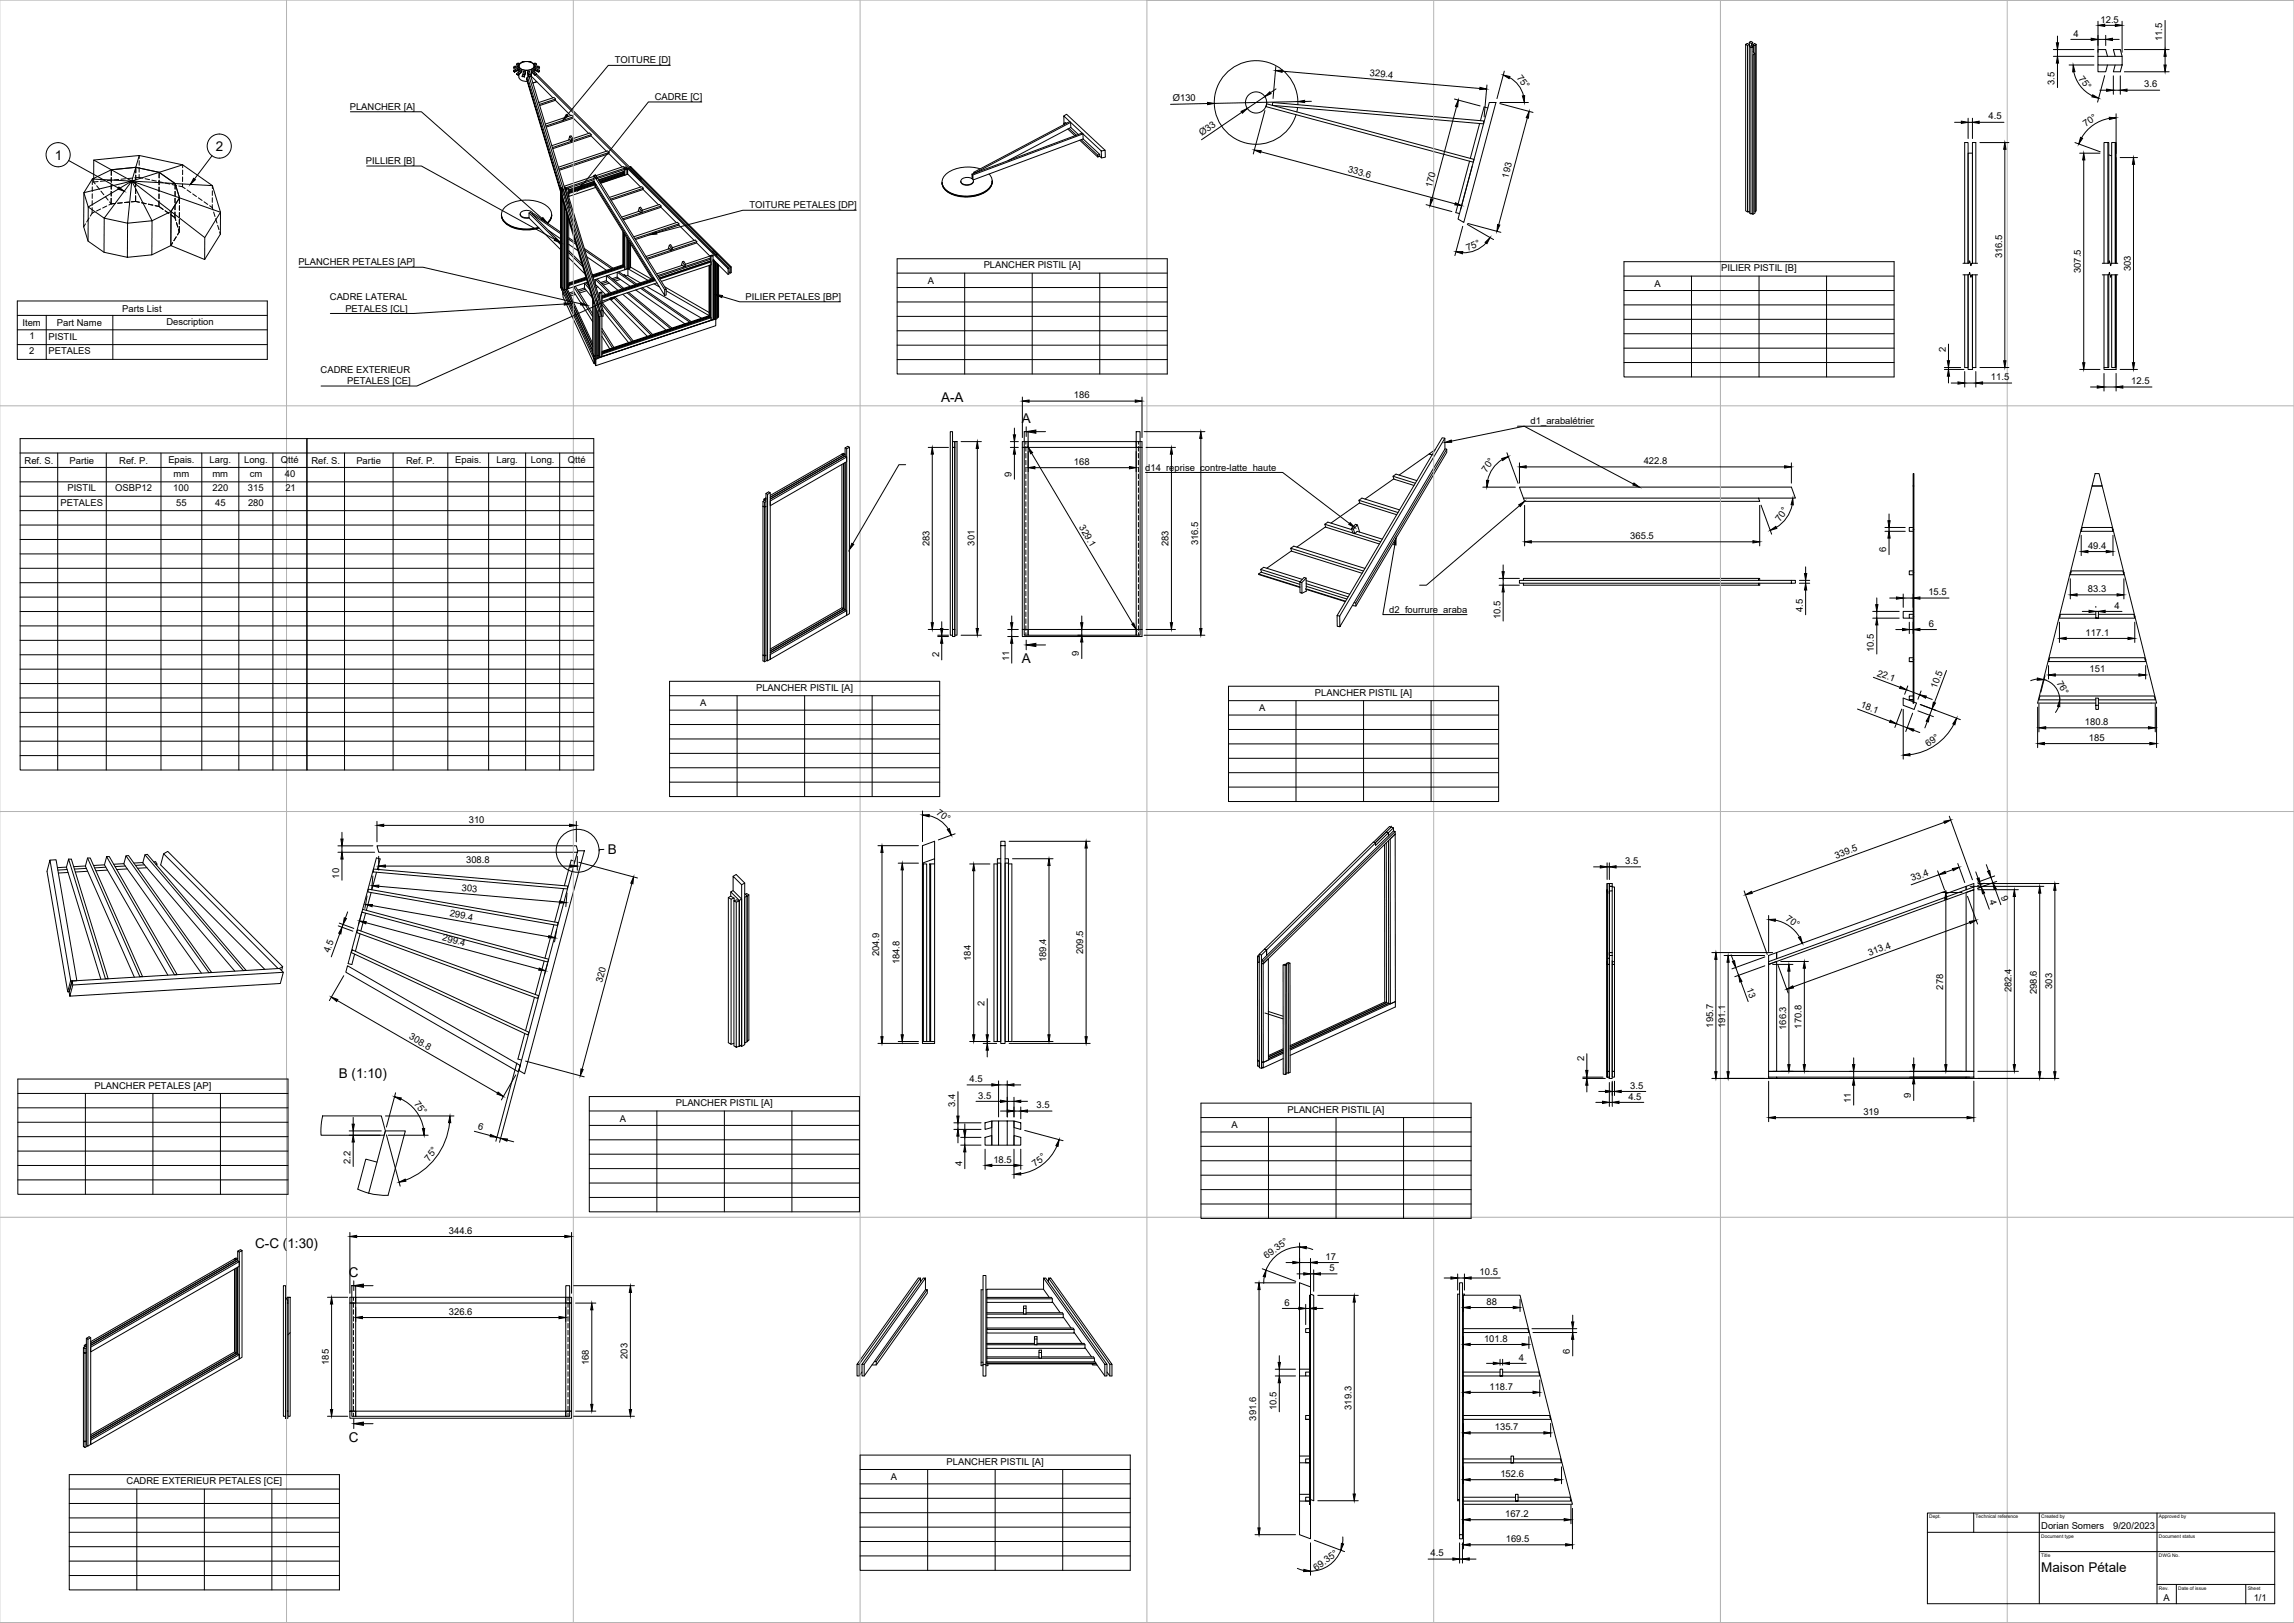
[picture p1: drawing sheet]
<svg xmlns="http://www.w3.org/2000/svg" width="1189mm" height="841mm" viewBox="0 0 1189 841" stroke-linecap="round" stroke-linejoin="round" font-family="sans-serif">
<defs><g id="words">
<g font-size="7">
<text x="28" y="83">1</text>
<text x="112" y="78">2</text>
<text x="488" y="209">A-A</text>
<text x="529" y="219">A</text>
<text x="529" y="344">A</text>
<text x="315" y="442">B</text>
<text x="176" y="559">B (1:10)</text>
<text x="132" y="647">C-C (</text>
<text x="149" y="647">1:30)</text>
<text x="181" y="662">C</text>
<text x="181" y="747">C</text>
<text x="1058" y="815">Maison Pétale</text>
</g>
<g font-size="4.9">
<text x="1089" y="12">12.5</text>
<text x="1075" y="19">4</text>
<text x="1121" y="21" transform="rotate(-90 1121 21)">11.5</text>
<text x="319" y="33">TOITURE [D]</text>
<text x="710" y="39" transform="rotate(5 710 39)">329.4</text>
<text x="786" y="40" transform="rotate(53 786 40)">75°</text>
<text x="1077" y="41" transform="rotate(53 1077 41)">75°</text>
<text x="1065" y="44" transform="rotate(-90 1065 44)">3.5</text>
<text x="1111" y="45">3.6</text>
<text x="339" y="52">CADRE [C]</text>
<text x="608" y="53" transform="rotate(-1 608 53)">Ø130</text>
<text x="181" y="57">PLANCHER [A]</text>
<text x="1031" y="62">4.5</text>
<text x="1081" y="66" transform="rotate(-35 1081 66)">70°</text>
<text x="623" y="70" transform="rotate(-34 623 70)">Ø33</text>
<text x="190" y="85">PILLIER [B]</text>
<text x="698" y="89" transform="rotate(15 698 89)">333.6</text>
<text x="782" y="93" transform="rotate(-75 782 93)">193</text>
<text x="742" y="97" transform="rotate(-75 742 97)">170</text>
<text x="388" y="108">TOITURE PETALES [DP]</text>
<text x="761" y="130" transform="rotate(-23 761 130)">75°</text>
<text x="155" y="138">PLANCHER PETALES [AP]</text>
<text x="1038" y="134" transform="rotate(-90 1038 134)">316.5</text>
<text x="510" y="139">PLANCHER PISTIL [A]</text>
<text x="892" y="141">PILIER PISTIL [B]</text>
<text x="1078" y="142" transform="rotate(-90 1078 142)">307.5</text>
<text x="1104" y="141" transform="rotate(-90 1104 141)">303</text>
<text x="481" y="147">A</text>
<text x="857" y="149">A</text>
<text x="171" y="156">CADRE LATERAL</text>
<text x="386" y="155">PILIER PETALES [BP]</text>
<text x="63" y="161">Parts List</text>
<text x="179" y="161">PETALES [CL]</text>
<text x="12" y="169">Item</text>
<text x="29" y="169">Part Name</text>
<text x="86" y="168">Description</text>
<text x="15" y="176">1</text>
<text x="25" y="176">PISTIL</text>
<text x="15" y="183">2</text>
<text x="25" y="184">PETALES</text>
<text x="1008" y="182" transform="rotate(-90 1008 182)">2</text>
<text x="166" y="193">CADRE EXTERIEUR</text>
<text x="1032" y="197">11.5</text>
<text x="180" y="199">PETALES [CE]</text>
<text x="1105" y="199">12.5</text>
<text x="557" y="206">186</text>
<text x="793" y="220">d1_arabalétrier</text>
<text x="87" y="240">Epais.</text>
<text x="109" y="240">Larg.</text>
<text x="127" y="240">Long.</text>
<text x="236" y="240">Epais.</text>
<text x="257" y="240">Larg.</text>
<text x="275" y="240">Long.</text>
<text x="13" y="240">Ref. S.</text>
<text x="36" y="240">Partie</text>
<text x="62" y="240">Ref. P.</text>
<text x="146" y="240">Qtté</text>
<text x="161" y="240">Ref. S.</text>
<text x="185" y="240">Partie</text>
<text x="210" y="240">Ref. P.</text>
<text x="294" y="240">Qtté</text>
<text x="557" y="241">168</text>
<text x="593" y="244">d14_reprise_contre-latte_haute</text>
<text x="770" y="245" transform="rotate(-55 770 245)">70°</text>
<text x="852" y="240">422.8</text>
<text x="90" y="247">mm</text>
<text x="110" y="247">mm</text>
<text x="129" y="247">cm</text>
<text x="148" y="247">40</text>
<text x="524" y="247" transform="rotate(-90 524 247)">9</text>
<text x="35" y="255">PISTIL</text>
<text x="60" y="255">OSBP12</text>
<text x="90" y="255">100</text>
<text x="110" y="255">220</text>
<text x="129" y="255">315</text>
<text x="148" y="255">21</text>
<text x="31" y="262">PETALES</text>
<text x="91" y="262">55</text>
<text x="112" y="262">45</text>
<text x="129" y="262">280</text>
<text x="559" y="273" transform="rotate(59 559 273)">329.1</text>
<text x="923" y="270" transform="rotate(-55 923 270)">70°</text>
<text x="845" y="279">365.5</text>
<text x="482" y="283" transform="rotate(-90 482 283)">283</text>
<text x="505" y="283" transform="rotate(-90 505 283)">301</text>
<text x="606" y="283" transform="rotate(-90 606 283)">283</text>
<text x="621" y="283" transform="rotate(-90 621 283)">316.5</text>
<text x="978" y="286" transform="rotate(-90 978 286)">6</text>
<text x="1082" y="284">49.4</text>
<text x="999" y="308">15.5</text>
<text x="1082" y="307">83.3</text>
<text x="720" y="318">d2_fourrure_araba</text>
<text x="934" y="317" transform="rotate(-90 934 317)">4.5</text>
<text x="1096" y="315">4</text>
<text x="778" y="321" transform="rotate(-90 778 321)">10.5</text>
<text x="1000" y="325">6</text>
<text x="1081" y="329">117.1</text>
<text x="487" y="341" transform="rotate(-90 487 341)">2</text>
<text x="559" y="340" transform="rotate(-90 559 340)">9</text>
<text x="971" y="338" transform="rotate(-90 971 338)">10.5</text>
<text x="523" y="343" transform="rotate(-90 523 343)">11</text>
<text x="973" y="350" transform="rotate(21 973 350)">22.1</text>
<text x="1066" y="354" transform="rotate(62 1066 354)">76°</text>
<text x="1083" y="348">151</text>
<text x="392" y="358">PLANCHER PISTIL [A]</text>
<text x="1004" y="357" transform="rotate(-69 1004 357)">10.5</text>
<text x="363" y="366">A</text>
<text x="681" y="361">PLANCHER PISTIL [A]</text>
<text x="653" y="369">A</text>
<text x="964" y="366" transform="rotate(21 964 366)">18.1</text>
<text x="1081" y="376">180.8</text>
<text x="1083" y="384">185</text>
<text x="999" y="387" transform="rotate(-35 999 387)">69°</text>
<text x="485" y="422" transform="rotate(35 485 422)">70°</text>
<text x="243" y="426">310</text>
<text x="242" y="447">308.8</text>
<text x="842" y="448">3.5</text>
<text x="952" y="445" transform="rotate(-20 952 445)">339.5</text>
<text x="176" y="455" transform="rotate(-90 176 455)">10</text>
<text x="239" y="462" transform="rotate(5 239 462)">303</text>
<text x="991" y="457" transform="rotate(-20 991 457)">33.4</text>
<text x="1031" y="467" transform="rotate(70 1031 467)">4</text>
<text x="1037" y="465" transform="rotate(70 1037 465)">9</text>
<text x="233" y="475" transform="rotate(10 233 475)">299.4</text>
<text x="925" y="477" transform="rotate(35 925 477)">70°</text>
<text x="229" y="487" transform="rotate(15 229 487)">299.4</text>
<text x="171" y="494" transform="rotate(-70 171 494)">4.5</text>
<text x="456" y="496" transform="rotate(-90 456 496)">204.9</text>
<text x="503" y="498" transform="rotate(-90 503 498)">184</text>
<text x="561" y="494" transform="rotate(-90 561 494)">209.5</text>
<text x="969" y="495" transform="rotate(-20 969 495)">313.4</text>
<text x="466" y="500" transform="rotate(-90 466 500)">184.8</text>
<text x="542" y="499" transform="rotate(-90 542 499)">189.4</text>
<text x="312" y="509" transform="rotate(-75 312 509)">320</text>
<text x="905" y="512" transform="rotate(70 905 512)">13</text>
<text x="1007" y="513" transform="rotate(-90 1007 513)">278</text>
<text x="1042" y="514" transform="rotate(-90 1042 514)">282.4</text>
<text x="1056" y="515" transform="rotate(-90 1056 515)">298.6</text>
<text x="1063" y="512" transform="rotate(-90 1063 512)">303</text>
<text x="510" y="521" transform="rotate(-90 510 521)">2</text>
<text x="888" y="532" transform="rotate(-90 888 532)">195.7</text>
<text x="894" y="533" transform="rotate(-90 894 533)">191.1</text>
<text x="926" y="534" transform="rotate(-90 926 534)">166.3</text>
<text x="934" y="533" transform="rotate(-90 934 533)">170.8</text>
<text x="212" y="538" transform="rotate(30 212 538)">308.8</text>
<text x="821" y="550" transform="rotate(-90 821 550)">2</text>
<text x="503" y="561">4.5</text>
<text x="49" y="564">PLANCHER PETALES [AP]</text>
<text x="507" y="569">3.5</text>
<text x="844" y="570">4.5</text>
<text x="845" y="564">3.5</text>
<text x="990" y="569" transform="rotate(-90 990 569)">9</text>
<text x="214" y="572" transform="rotate(53 214 572)">75°</text>
<text x="350" y="573">PLANCHER PISTIL [A]</text>
<text x="495" y="574" transform="rotate(-90 495 574)">3.4</text>
<text x="537" y="574">3.5</text>
<text x="959" y="572" transform="rotate(-90 959 572)">11</text>
<text x="321" y="581">A</text>
<text x="667" y="577">PLANCHER PISTIL [A]</text>
<text x="966" y="578">319</text>
<text x="247" y="585" transform="rotate(15 247 585)">6</text>
<text x="638" y="585">A</text>
<text x="182" y="603" transform="rotate(-90 182 603)">2.2</text>
<text x="222" y="602" transform="rotate(-52 222 602)">75°</text>
<text x="499" y="604" transform="rotate(-90 499 604)">4</text>
<text x="515" y="602">18.5</text>
<text x="536" y="605" transform="rotate(-38 536 605)">75°</text>
<text x="233" y="639">344.6</text>
<text x="656" y="652" transform="rotate(-35 656 652)">69.35°</text>
<text x="687" y="653">17</text>
<text x="689" y="659">5</text>
<text x="767" y="661">10.5</text>
<text x="666" y="677">6</text>
<text x="770" y="676">88</text>
<text x="233" y="681">326.6</text>
<text x="769" y="695">101.8</text>
<text x="814" y="701" transform="rotate(-90 814 701)">6</text>
<text x="170" y="707" transform="rotate(-90 170 707)">185</text>
<text x="305" y="707" transform="rotate(-90 305 707)">168</text>
<text x="325" y="704" transform="rotate(-90 325 704)">203</text>
<text x="787" y="705">4</text>
<text x="772" y="720">118.7</text>
<text x="662" y="731" transform="rotate(-90 662 731)">10.5</text>
<text x="700" y="731" transform="rotate(-90 700 731)">319.3</text>
<text x="651" y="736" transform="rotate(-90 651 736)">391.6</text>
<text x="775" y="741">135.7</text>
<text x="491" y="759">PLANCHER PISTIL [A]</text>
<text x="462" y="767">A</text>
<text x="778" y="765">152.6</text>
<text x="66" y="769">CADRE EXTERIEUR PETALES [CE]</text>
<text x="780" y="786">167.2</text>
<text x="1058" y="793">Dorian Somers</text>
<text x="1095" y="793">9/20/2023</text>
<text x="780" y="799">169.5</text>
<text x="741" y="806">4.5</text>
<text x="682" y="814" transform="rotate(-35 682 814)">69.35°</text>
<text x="1121" y="830">A</text>
<text x="1168" y="830">1/1</text>
</g>
<g font-size="2.5">
<text x="1000" y="787">Dept.</text>
<text x="1024" y="787">Technical reference</text>
<text x="1058" y="787">Created by</text>
<text x="1119" y="787">Approved by</text>
<text x="1058" y="797">Document type</text>
<text x="1119" y="797">Document status</text>
<text x="1058" y="807">Title</text>
<text x="1119" y="807">DWG No.</text>
<text x="1119" y="824">Rev.</text>
<text x="1129" y="824">Date of issue</text>
<text x="1165" y="824">Sheet</text>
</g>
</g></defs>
<!-- layer: Visible -->
<g fill="none" stroke="#000" stroke-width=".52">
<path d="M266 36l1 1zM266 37l3-1-2 1M267 35h.1M267 36h.1M268 38l1 1zM268 33h1M268 39h.1M268 34h.1M268 36h.1M268 39l2-2-1 2M269 38h.1M269 33h.1"/>
<path d="M269 39a3 3 0 0 0 4 3M269 35h-3M269 34v1M269 36v1M269 34h-3v1h3M269 36v-1l-3 1M269 37h.1M269 33a5 5 0 0 1 8 1 5 5 0 0 1-8 0zM270 33a5 5 0 0 1 7 1 5 5 0 0 1-8 0zM270 37h-1M270 33h-2l1 1M270 36v1"/>
<path d="M270 36l-2 2M271 39l1 1zM271 32h.1M271 40h.1M271 39h.1M272 40v-3v3M272 38h.1M272 32h-1M272 37h-1v2M273 37h1l21 68M274 38v2l17 57M274 32h1"/>
<path d="M274 38h.1M274 40l-1-3 21 68h1v3M274 39h.1M275 40h-1l1-1 3 3-2 1 2-1 9 9M275 32h.1M275 37l1-1 56 57M275 37v3M276 33h2l-1 1M276 37h.1M277 35v1M277 35l3 1M277 34h2l1 1h-1h-2"/>
<path d="M277 35h3M277 34v1M277 36v1M277 38h.1M277 33h.1M277 39l-2-2 57 56v1M277 39l1-1zM278 36h.1M278 34h.1M278 33h-1M279 36h.1M279 35h.1"/>
<path d="M279 37l-2-1 2 1M280 36l-1 1zM905 23l1 1v86l-1-1zM906 24l1-1v1v1M907 22v-1l1 1v2h-1v86v1M907 25l1-1v86l-1 1zM908 23l-1-1v1h-1h-1M908 22v2M908 27l2 1h-2v83M910 28v82l-2 1M910 24v86v-1v-86v1l-1-1v4M910 23h-1"/>
<path d="M1087 29h13v5h-13zM1087 29v-3h4l1 3M1087 34v3h4l1-3M1096 29l-1-3h4l1 3M1096 34l-1 3h4l1-3M274 40h-1M279 53l8-2h1v1l-8 3M288 52l8 8M288 51l-8 3M656 54l108 29v1l-108-29zM660 53l109 10v1l-110-9zM672 56v2"/>
<path d="M673 54a22 22 0 0 0-30-21 22 22 0 0 0-7 36 22 22 0 0 0 36-10M771 56l-2-1-2 8M772 53h3l-16 62-3-1zM283 64l13-4 1 1-14 5M295 73v-2l1 1v1l-1-1-9 3M295 71l1-1 1 2M296 72h1v1h-1M297 72l9-3v1l-20 7M297 61l8 8M297 61l-14 4M306 70l8 8M306 70l-20 6"/>
<path d="M316 80l6 6M316 79l-26 9M551 64h1M551 60l2-1 20 19M552 64l-1-4 20 18M553 64h-2v1M553 67l4 3M554 67l4 3M555 63l-50 27v-1v1M555 66v-3h-1l-49 26M555 66l4 4M555 66l-33 17"/>
<path d="M560 73l9 8M560 72l9 8M561 69l-57 22M561 72v-3l-57 21M561 72l9 8M561 72l-57 21M571 78h2v3l-2 1zM767 64l-5 18M1092 74h1v62M1096 74h-2v62M48 93l-5 7 3 7 22-13-14 19-8-6v18l8 6M58 88l-10 5 20 1-25 6v18l3 7"/>
<path d="M58 88l10 6 2-7 12 2M58 88l-9-5v9M70 87l-12 1M70 87l12 2M72 81l-23 2M82 89l-14 5 23 1M82 89l13-4 15 11M82 89l9 6M91 95l19 1 4 14v11l-8 13M91 95l2 8M95 85l-23-4-2 6M289 87l26-9 1 1-1 1-25 8"/>
<path d="M291 99l-18-59 18 60M291 97v52zM291 97l1 1M291 98h1M291 98v52M291 98l19 63h1v3h-1v-3M292 98h-1v52M292 98h.1M292 97l1 1M293 98l20 63h-1zM293 98h.1M294 98h1h-2l1 1"/>
<path d="M295 98l13-4 31 51M295 98v4M308 94v-3l36 59M308 92l-15 6M308 91l-16 6M308 93l-14 5M308 91h1l36 59M308 91h1l1 1-1 1zM308 95l-13 4M308 95h1M308 94v1M308 96h1l-14 4v2l14-5"/>
<path d="M309 95l-14 5M311 95l14-5 7 7M323 89h.1M323 89l-13 4M323 89v1l-12 4 12-4-13 4M323 90l-12 4M323 90v-2l-13 4M324 87l-15 5M324 88v3l-1-1M324 91l-13 4M324 88v-1v1M324 87h1"/>
<path d="M325 87l-2 1h2M325 87v1M325 87l-2-1-14 5M325 88v2M325 87h1l52 52h-1zM325 88h.1M325 87v3M326 86l1 1M326 87l1-1 52 52-1 1zM333 98l8 8M333 98l-17 5M488 95h.1"/>
<path d="M498 94a4 4 0 0 0 3 2 4 4 0 0 0 3-2M498 93a4 4 0 0 1 6 1 4 4 0 0 1-6 0zM504 93v-3v3M505 94h.1M508 88a18 18 0 0 0-19 4 6 6 0 0 0 5 9 18 18 0 0 0 20-5v-3l-1-3M514 94a9 9 0 0 1-9 8 16 16 0 0 1-16-5l-1-2M514 94h.1M514 94a11 11 0 0 1-11 8 14 14 0 0 1-15-6v-1M569 80h1v1h-1zM570 81l1 1M762 84l-8 26 2 1M1093 80l1 1"/>
<path d="M1097 82v54v-62h-1v62M89 110l-10 4v18l-13 1v-17l13-2-11-20-2 22-12-3v18l12 2M89 110l17 13M93 103l-4 7v17M93 103l-25-9 21 16M93 103l21 7-8 13v11M260 111a11 11 0 0 0 11 8h5l3-1M260 111a9 9 0 0 0 10 8h5l4-1M270 111a3 3 0 0 0 4 2M274 113v-3h1l16 16M274 110l17 17M274 113l17 16"/>
<path d="M276 111a4 4 0 0 0-6 0 4 4 0 0 0 4 2M284 115a6 6 0 0 0 2-5 6 6 0 0 0-4-4 18 18 0 0 0-21 3 6 6 0 0 0 4 8 21 21 0 0 0 14 1M284 119l7 5M286 111l-1 3-1 2M286 111v2l-2 3M293 107v43M294 112v38h-1v-40v40l14 30-14-30M295 114v35M316 102l17-5v1l-16 6M323 120v17M331 110v-2l1-1 1 2v1h-1l1-1 9-3 1 1h-1l-19 7M331 108l1 1"/>
<path d="M332 110l-1-1-9 4M342 107l9 8M343 107l-20 6M352 117l8 8M352 116l-23 8M906 110h1M907 109l-1 1M908 111h.1M89 127l-10 5M89 127l17 7M291 120l-14-9h-1l15 10M295 130l7 7"/>
<path d="M295 131l7 7M295 134l8 8M295 123l3 3M295 124l3 3M295 127l4 3M303 129l15 10M303 130l14 9M304 133l10 7M323 137v1l-16 5 16-5v-17v17M323 137l-16 6M323 138l1 2M323 138l-16 5"/>
<path d="M324 140l-16 5M324 122v18M324 138l-17 6M325 123v16l-1 1M325 139h.1M325 139h1v-14l-1 18 7 4M325 124v15M327 126v12l-1 1v-13v13l10 6M327 138l11 7M328 123l23-8 1 1v1l-23 7M346 129l1-2h1l1 1-1 2 1-2 11-4 1 1v1l-25 8M347 127l1 2"/>
<path d="M348 130l-1-1-12 4M354 136l1 1M354 138v-1l-14 5M355 137l-1 1h1v-1l-1-2v1l-1 2M361 126l7 7M361 125l-26 9M367 138v26l-22-13M368 135l1 2-26 9M368 132v3l-26 9M368 137v27M368 133l-13 4M368 134l-27 9"/>
<path d="M369 136l-27 9M369 130h1l2 2h-1zM370 135h.1M370 132h-2h2v34h-1v-33M370 135v31l-60 20v-23M370 135v30v1M370 134v1M370 135v1M372 132v1M372 137v27v1v-28v28v-29v29l-1 1M377 139v3M378 139v3h-1l-7-7v30h1v-29v29"/>
<path d="M378 139v3M379 138v3l-1 1v-1M1018 136v-62h2v62v-57h2v57v-62h2v62M1090 136v-62h2v62M291 149h.1M291 150h.1M292 151v2M292 152v2l16 34M293 150h-1v-45l-1-2v46l1 1M293 150l14 32M294 150l13 28M297 149v2"/>
<path d="M297 151l10 16M297 151l-2 1M297 149l10 15M298 152l-3 1M298 148l9 15M298 153h-2M303 149v-2l3 3M303 149l4 5M303 149l-4 1M303 150l-3 1M304 144l-9 3M304 146l1 2"/>
<path d="M304 144l-9 4M304 145l-9 3M304 151l-4 1M304 146l-10 4M307 142h.1M308 158v28M309 147v-2l7 7M309 147l5 6M309 147h-1M309 153h-1M309 148h.1M309 156l3 8h1v-3"/>
<path d="M309 156h.1M309 155h.1M309 145l8 7M310 156h.1M310 149h-1M310 158h.1M310 154h1M311 152h1zM311 154h-1M311 154h.1M311 152v2M311 160h.1"/>
<path d="M311 152v3M312 152v7M312 157l16 20M312 158l15 19M314 143v3l6 4M314 145l-3 1M314 143l8 7M315 146l-3 1M315 143l8 6M316 147l-3 1M316 155l19 19M318 154l19 20"/>
<path d="M319 154l19 19M320 141v3M320 144l7 4M320 144h-3M320 141l9 6M321 144l-3 1M321 141l9 6M321 145l-2 1M323 152l22 19M323 142h1v1M325 152l22 18M325 143h-1"/>
<path d="M326 151l22 19M329 150l26 18M332 149l25 18M333 149l25 18M335 148l29 17M338 144l-30-48v1l30 48M339 144h-1M339 147l3 2M339 144l-27 9M339 145l-27 9M340 146l4 7v-3M340 145l-28 10"/>
<path d="M340 147l-28 9M344 150h1v3h-1M345 149l22 13M1018 142v48h2v-48v49h2v-49v48h2v-48M1090 142v48h2v-48M1093 142v48h-1M1094 142v48h2M1096 142v48h1v-48v49h-7v-1M311 164v21M311 161h.1M311 161l-19-63h-1v3l19 63M312 161v3"/>
<path d="M312 164v21h-1M312 170l6 10M312 172l5 8M312 174l4 7M313 161l13 17M368 164l-56 19 56-19v-27v27l-56 19 56-19h-1l-55 18M368 164l1 1-57 19v1l57-19v-1M371 166v3l-62 20M308 184v-27l-17-54v-2l17 55v1l-1-2v28l1 1-17-35v1l17 36v-2v2v2v-2l1 3v-3M309 184h1v2h-1zM310 184h-1v-23v25h-1M436 235h1h1l-1 1z"/>
<path d="M436 235l1 1-38 22 39-23M436 235l-37 22M438 232l1-1 1 1v86l-1 1v-86zM438 236l1 1-40 23v2l40-23v-2M438 236l-39 23M438 232v4M440 232l-1 1M492 224h2v105h-2zM494 229h1v3h-1zM494 232h1v94h-1zM495 229h1v100h-1zM530 232h1"/>
<path d="M531 224h2v105h-2zM531 229h-1v97M533 229h56v3h-56zM589 224h2v105h-2zM591 229h1v101h-62v-4M591 232h1M744 233l-3 2 1 1-1-1-16 11M749 227l-55 92M749 233h1v1l-47 80h-2M750 233l-47 79M395 260h1v3l1-1-1 1-1-1M396 259v1"/>
<path d="M397 258l-1 1h1l-2 1v2M397 258h.1M397 260h-1M398 256l1-1h-1l-1 1h1v86M399 255v87h-1h-1v-86M436 241v74M704 259l2-1 19 6M722 247l1-1 11 3M722 248l-15 11M722 248v-1l11 3M722 248l11 4M790 258l-3-6h141l2 6h-140v2h122l-1-2"/>
<path d="M991 252h1v22h-1v23h1zM991 245h1v7h-1zM1086 245h2l1 7h-5zM395 262v80l1 1 1-1M395 262l1 1v77h1h-1l-1-1 1 1v3M687 272l1-1 13 3M687 273l-15 10M700 274h1l1 3-1-1-1-2 2-2h1l-2 2M702 277l1-2 13 4M703 272l2 4M705 261l-15 10M725 266l-21-7 1 2 19 6"/>
<path d="M991 273h-2v2h2M1079 273h16v2h-16zM652 297l22 7M653 295l21 6M654 296l-2 1M669 284l1-1 37 12M669 285l-13 9M677 300v5M707 296l-38-12v2l37 11M716 281l-29-9v1l28 9M911 300h1v1M991 297h1v22h-1z"/>
<path d="M991 296h-2v2h2M1073 297h.1M1073 296h27l1 2h-28zM1100 297h1M438 316v-76v76l-1-1v-75v75l-38 22 38-22h-1l-37 21M438 316h1l-40 23v3l40-23M438 316l-39 22M439 316v3M674 302h1v5h-1v-5l2-3 1 1-2 2M675 300l-20-6-2 1 1 2 20 6M677 305l20 7M677 301l22 7"/>
<path d="M677 302l22 7M677 304l21 6M677 305v1l-2 1M693 319h1v6l55-92v-6h-2l-54 92v6h1M702 312h1v2M790 302v1h122v-1M790 301v-1h121v1M911 302v1M928 301h-141v1h143v-1h-2v1M991 319h1v23h-1zM991 318h-2v2h2M991 317h-5v3h3"/>
<path d="M1067 319h1M1086 318h-18l-1 2h39v-2h-19M1106 319h.1M494 326h1v4h-1zM530 326h1M533 326h56v3h-56zM591 326h1M1086 320h1h-1v-3h1v3M991 342h1v22h-1zM991 341h-2v2h2h-2M1062 342h.1M1062 341h49l1 2h-50z"/>
<path d="M1112 342h.1M1112 342l6 22h-31M1112 342l-23-90h-5l-28 112h30M991 361h-2v2h2h-2M991 364l-5-2v3l6 3 1-4h-1M1086 363h-29v-2h59l1 2h-30M1086 365h1v3h-1v-6h1v3M195 438h104v3v1h-103zM519 438h2v103h-2v-105h2v2M712 436l-57 56h1v3v-3l57-55M712 436l8-8 1 1-8 8M718 438v81l1 1"/>
<path d="M718 431h2l-7 7v-1l-1-1M718 431l-5 6M718 437l1 83M720 436v84h1l2-1M721 429h1v2M722 431l-68 67h1v53l-1-1v-51h1l2-2v52l-2 2M722 431h1l-68 67M722 429l-2 2v2v-2h-2M723 431v1l-68 67h-1v-1M26 446h3l11 62h-3l1 2-2 6v-2l1-6 108-6 2 2-2 6-109 6M34 449l-4 1M35 451h-5"/>
<path d="M35 452h-5M36 445h1l19 62h-1M44 449l1-4h2l27 61M44 449l26 57M44 449h-6M45 450h-6M45 445l27 61M45 451l-6 1M54 448h-6M55 449l-6 1M55 444l35 61h2l-35-61h-2l-1 4 33 57M56 451h-6"/>
<path d="M64 448h-5M65 449h-5M65 443h2l43 61M66 450l-6 1M74 447h-5M75 448h-5M75 443l51 60h1M76 450h-5M80 447h1v1M81 448h.1M85 442l59 60 2-1M194 450l100 9v2l-101-9z"/>
<path d="M195 452l-2 9M196 451l1-6h-2l-7 26M298 446h-2l-4 13M299 441h4l-31 115-3-1zM380 454l2-1 4 5M384 458l-4-4v7M384 458v84M384 458h2v83l-2 1M478 447l6-2v96h-6zM479 448h1v92h-1zM479 448h-1v92h1M482 448v92z"/>
<path d="M482 448h2M484 445v-9l-6 2v9M515 448h2v92h-2zM517 447h2v93h-2zM519 445h-2v2M521 445h2v95h-2v-93h2M523 448h1v92h-1zM833 458v39h1v3h-1v-3M834 459h2v3h-2v1zM834 458h2v1h-2zM836 460h1v38M1023 460v-2l-4 1v2v-2l-11 4v-1l-87 32v3v-3l-4 1v3"/>
<path d="M188 473l-8 26 2 1 2-6M188 471l96 26v2l-96-26zM189 473l-2 9M191 461l98 17v2l-98-18zM192 463l-2 9M287 479l-5 18M292 460l-5 18M377 465l2 1M379 462v2M380 465l-1 1v75l-2-1v-75l2-1 1 1v2h2v76l-2-1v-75l2-1 1 1v75l-1 1M383 467l1-1v75l-1 1zM383 467h-1"/>
<path d="M384 466l-4-5-1 1 4 5M386 463l1 1v76l-1 1v-76l1-1M386 463h1l1 1v75l-1 1v-75l1-1M834 462v33M836 462v32h-2v1v-1h2v1M1019 462l4-1v94h-4zM183 492l91 43v1l-92-42zM185 482l94 34v1l-94-34zM187 484l-3 9M282 498l-5 17M652 496l1-1v58h2M652 496h1v3l-1-1z"/>
<path d="M652 498v52h1M654 495l2-3h-1l-2 3h1v59M667 500v-1h1h1v57h-1M667 499h1v57h-1M667 500h-2v57h1M669 499h-1M833 498v2h1v55h-1v-55M834 495h2v64h-2zM834 497v-39h-1v100v-3h1v3h-1M836 498h1v2h-1zM836 500h1v55h-1zM917 498l106-38v1l-106 39z"/>
<path d="M917 500l4-2v57h-4zM37 508l-1 6h-1zM37 508l-11-62-2 5 11 63M55 507l-19-62-2 4 18 58M74 506h-2M110 504h-2l-43-61-1 5 40 56M127 503l-51-60h-1l-1 4 48 56M137 502l-54-54 2-6 2-1 59 60v2M147 504l-109 6M180 500l90 52-1 3h-1l-89-51zM277 517l-5 17M665 500h1"/>
<path d="M666 500h1v56l-1 1zM718 519l-49 23M719 520l-50 23M719 520h1l-51 23M723 519v-87l-3 3 1 85M723 519v3l-54 25M723 519l-54 25M272 536l-4 13h2M480 540h2M482 540h2M380 541h-1M652 550h1v3l-1-1z"/>
<path d="M654 550l1 1v2h-1zM665 544l-8 4M665 545l-8 4M665 549l-10 4M665 546l-10 5M665 543l-8 4M834 558v1zM834 558v1M836 555h1v3h-1zM917 558v1h4v-1v1h98v-1v1h4v-1M917 555h106v3h-106zM167 578h31l2 8-1 2h-33z"/>
<path d="M510 582l4-1v3l-4 1zM510 589l4-1v5h-4zM517 581h5v12h-5zM517 581h-3v12h3M522 581h3v12h-3M525 581l4 1v3l-4-1zM525 588l4 1v4h-4zM195 602l-5-1-5 15a33 33 0 0 0 16 3l9-33h-10l-9 32M122 652v1l-75 43 76-44M122 652h1l-1 1zM122 652l-75 43M122 658v43"/>
<path d="M123 648v5l-76 44 76-44 1 1v2l-77 45v-3l77-44M123 657v45M125 648l-1 1-1-1h2v55l-1 1v-55M147 666h1v68h-1zM148 675h1v56h-1zM148 672h1v3h-1zM149 672h1v62h-1zM182 672h-1v3h1h-1v56h1h-1v4h115v-4M182 666h2v68h-2zM184 672h109v3h-109zM293 666h2v68h-2zM295 672h1v3h-1h1v56"/>
<path d="M477 664v-2h-1l-32 45h1v6M477 662l-32 45M480 668h1l-27 38M480 662l-32 45h-1l31-45h2v6l-32 45h-1v-6M481 668v2l-27 37M509 668h-1v40h1M511 668h.1M511 672v-4h30l3 4M511 672h34v3h-34zM511 675v5M511 673h34M530 678v-1h2v4h-2v-3h2"/>
<path d="M541 662h1l32 45h-1zM541 662v6M543 662h2l31 45h-1zM543 662v2M545 675l4 5M679 671v18zM679 671h2v107l-2-1M679 671v-4l-6-2v44M756 671h-1v107h1M758 671h1M43 698l1 1v2h-1zM44 697v1"/>
<path d="M45 697h-1h1l-2 1M45 697h.1M45 694v55h1h1v-56h-1l-1 1h1v55M45 698l-1 1M47 693l-1 1M511 680v3M511 688h45l1 3h-46zM511 696v3M511 683v5M511 691v5M511 699v4M511 680h19"/>
<path d="M511 681h40M511 689h46M511 696h25M511 697h51M532 680h19v3h-40M536 694v-1h1v4h-1v-3h1M537 696h25v3h-51M551 682l4 6M557 690l4 6M562 698l4 5M679 689v23zM679 688h-2v3h2"/>
<path d="M758 688v-17h30l27 109h-57v-44M758 688h34v3h-34zM758 691v42M43 701h1h1h-1v46h1h-1h-1zM123 702l-76 43 76-43-1-1v-44v44l-75 43 75-43-75 42M123 702h1l-77 44v3l77-45v-2M444 707v6h1l2-2M448 707v6M453 706h1v1h-2M508 706h1M509 707h2v6h-2v-52h2v46M511 706h.1"/>
<path d="M511 706v1h57v-1h-57M511 703v3M511 703h27M511 704h56M512 707v1h-1M538 701v-1h2v4h-2v-3h2M540 703h27v3h-56M566 707h.1M566 707h2M567 705l1 1M568 706l5 7h1v-6M573 707v6"/>
<path d="M575 707v6M576 707v6h-1l-1-2M673 713v42M679 712v23zM679 711h-2v2h2M679 709h-6v4h4M758 711h19M777 713v-4h2v4h-2h2M779 711h18l1 2h-40M148 731h1v4h-1zM184 731h109v3h-109zM295 731h1"/>
<path d="M679 735v22zM679 733h-2v3h2h-2M758 733h45l1 3h-46zM43 747h1v3h-1zM45 749l-1 1M673 758v16M679 757v23zM679 755h-6v3h6h-2v-2h2M758 756h25M783 758v-3h1v3h-1h1M784 756h25v2h-51M673 778v17l6 2v-17"/>
<path d="M679 774h-6v4h6h-2v-2h2M755 777h1M758 778h.1M758 777h.1M758 776h27M785 778v-4h2v4h-2h2M787 776h27v2h-56M756 795h2v2h-2v-132h2v130"/>
<circle cx="271" cy="39" r=".1"/>
<circle cx="272" cy="38" r=".1"/>
<circle cx="274" cy="38" r=".1"/>
<circle cx="274" cy="39" r=".1"/>
<circle cx="651" cy="53" r="5"/>
</g>
<g fill="#000">
<circle cx="266" cy="37" r=".2"/>
<circle cx="279" cy="37" r=".2"/>
<circle cx="310" cy="157" r=".2"/>
<circle cx="721" cy="429" r=".2"/>
<circle cx="836" cy="498" r=".2"/>
<circle cx="652" cy="550" r=".2"/>
<circle cx="679" cy="735" r=".2"/>
<circle cx="679" cy="757" r=".2"/>
<circle cx="679" cy="780" r=".2"/>
</g>
<!-- layer: Hidden -->
<g fill="none" stroke="#000" stroke-width=".52">
<path d="M48 97v2M48 93v3M49 94v1M49 92v2M50 96l2 2M51 94h-2M52 99l2 2M54 94h-2M58 99v3M58 96v2M58 92v2M58 88v3"/>
<path d="M58 93l-2 1M62 93h-3M65 93h-2M69 92l-3 1M70 98v2M70 94v3M70 91v2M70 87v3M72 92h-2M72 92h2M72 90v2M72 87v2"/>
<path d="M72 83v3M72 81v1M75 93h3M79 93l2 1M82 94l3 1M82 97v2M82 93v3M82 89v3M86 95h2M89 96h2M91 99v3M91 95v3"/>
<path d="M93 96l2 1M95 97l1 1M95 95v2M95 92v2M95 88v3M95 85v2M97 98l2 2M110 99v2M110 96v2M44 116l-1 2M46 113l-1 2M48 110l-1 2"/>
<path d="M48 108v2M48 104v2M48 100v3M49 110h-1M52 108l-2 1M55 102l1 2M55 107l-2 1M57 105l1 1M58 106h-2M58 103v3M60 105l-2 1M63 105h-2"/>
<path d="M67 105h-2M70 104l-2 1M70 104l2 1M70 102v2M73 105l3 1M77 106h2M80 107h2M82 104v3l3 2-3-2zM82 101v2M86 109l1 2M88 111l3 2M91 113v1"/>
<path d="M91 110v3M91 106v3M91 103v2M91 115l1 3M92 119l1 1M93 117v3l-1 2 1-2zM93 114v2M93 110v3M93 107v2M93 103v2M100 100l2 2M103 103l2 1"/>
<path d="M106 105l2 1M109 107l1 1M110 106v2M110 108v1M110 102v3M111 110v2M112 113v3M113 117v2M89 126v1M91 123l-1 2M114 120v1M531 232h2"/>
<path d="M531 229h2M532 229v1M532 231v3M532 235v2M532 239v2M589 232h2M589 229h2M590 229v1M590 231v3M590 235v2M590 239v2M532 242v2"/>
<path d="M532 246v2M532 249v3M532 253v2M532 256v3M532 260v2M590 242v2M590 246v2M590 249v3M590 253v2M590 256v3M590 260v2M532 264v2"/>
<path d="M532 267v2M532 271v2M532 274v3M532 278v2M590 264v2M590 267v2M590 271v2M590 274v3M590 278v2M532 281v3M532 285v2M532 289v2"/>
<path d="M532 292v2M532 296v2M532 299v3M590 281v3M590 285v2M590 289v2M590 292v2M590 296v2M590 299v3M532 303v2M532 306v3M532 310v2"/>
<path d="M532 314v2M532 317v2M590 303v2M590 306v3M590 310v2M590 314v2M590 317v2M531 326h2M532 321v2M532 324v3M532 328v1M589 326h2"/>
<path d="M590 321v2M590 324v3M590 328v1M182 675h2M182 672h2M183 672v2M183 675v2M183 679v2M293 675h2M293 672h2M294 672v2M294 675v2"/>
<path d="M294 679v2M183 682v3M183 686v2M183 689v3M183 693v2M183 697v2M294 682v3M294 686v2M294 689v3M294 693v2M294 697v2M183 700v2"/>
<path d="M183 704v2M183 707v3M183 711v2M183 714v3M183 718v2M294 700v2M294 704v2M294 707v3M294 711v2M294 714v3M294 718v2M182 731h2"/>
<path d="M183 722v2M183 725v2M183 729v2M183 732v2M293 731h2M294 722v2M294 725v2M294 729v2M294 732v2"/>
</g>
<!-- layer: Tweak Trail -->
<path d="M656 525l9 3M657 524l8 3" fill="none" stroke="#000" stroke-width=".52"/>
<!-- layer: BORDER -->
<path d="M0 0h1189h-595v841M148 0v841M297 0v841M446 0v841M743 0v841M892 0v841M1040 0v841M1189 0v841M0 210h1189M0 421h1189M0 631h1189M0 841h1189z" fill="none" stroke="#b3b3b3" stroke-width=".52"/>
<!-- layer: TITLEBLOCK -->
<path d="M999 784h180v47h-180zM999 794h180M1023 784v10M1057 784v47M1118 784v47M1057 804h122M1118 821h61M1128 821v10M1164 821v10" fill="none" stroke="#000" stroke-width=".52"/>
<!-- layer: Leaders -->
<g fill="#000" stroke="#000" stroke-width=".52">
<path d="M293 59l1 1-2 2zM301 96h1l-2 3zM281 113l3 2-3-1zM288 124l3 2-4-1zM337 122l3-2v1zM292 157h4l-4 1zM301 157l3 1h-3zM316 154l4-1-3 2zM371 153h3v1zM749 229l3-1v1zM847 250l3 2-4-1zM700 271l2 2-3-1z"/>
<path d="M787 262l3-2-2 2zM441 282h1l-2 3zM723 279v3h-1z"/>
</g>
<g fill="none" stroke="#000" stroke-width=".52">
<path d="M347 34h-32l-21 26M182 58h36l63 55M364 53h-28l-34 43M190 86h28l70 38M444 109h-59l-45 12M155 138h64l82 19M292 158l-78 4h-43M316 155l-100 45h-50M374 154l9 2h53M786 221h4l57 30M826 221h-36l-38 8M469 241h-3l-24 41"/>
<path d="M594 245h71l34 26M787 262l-48 41h-3M723 282l-6 36h43"/>
</g>
<!-- layer: FD_Dimensions -->
<g fill="none" stroke="#000" stroke-width=".52">
<path d="M1066 19v3M1087 11v16M1091 13h5M1091 18v6M1100 11v16M1122 11v15M661 34l-1 17M665 37l102 9M780 37l-4 14M1064 26h21M1064 29h21M1066 26v3"/>
<path d="M1066 33v12M1072 34h13M1073 20h11M1075 37a18 18 0 0 0 9 13M1087 20h4M1091 39l-4 14M1095 20h3M1095 39v10M1099 39v10M1101 26h23M1101 37h23M1122 29v5"/>
<path d="M626 54h-19M644 58l-21 14M656 50l-10 6M656 57l-6 23M661 46l-3 2M673 53l-44 1M680 53h-4M754 51l13 4M755 55l-13 48M771 44l-2 17M777 54l17 4M777 53h15"/>
<path d="M782 40a15 15 0 0 1 8 10M1088 47h4M1095 47h4M1097 59v21M1102 47h17M653 79l101 27M792 61l-15 55M1013 63h3M1020 61v11M1020 63h2M1022 61v11M1026 63h13"/>
<path d="M1026 74h15M1039 77v110M1075 74l13 5M1078 79h10M1093 61a21 21 0 0 0-14 10M763 86l-6 23M1080 83v105M1099 82h9M1106 85v103M739 106l13 4M758 117l-4 15M760 116l14 8"/>
<path d="M761 116l17 4M770 126a16 16 0 0 1-12 5M1010 178v9M1008 190h8M1008 191h10M1010 190v1M1010 195v3M1011 198h4M1018 193v8M1018 198h6M1024 193v8M1026 190h15"/>
<path d="M1027 198h16M1078 191h10M1090 194v9M1097 194v9M1099 191h9M530 206v21M533 208h55M592 206v21M1083 201h4M1090 201h7M1100 201h15M481 232h11"/>
<path d="M483 235v88M498 229h11M506 232v94M524 232h4M524 229h4M526 222v3M526 229v3M526 235v13M533 234v10M535 235l52 88M589 234v10M593 224h31"/>
<path d="M594 232h15M607 235v88M622 227v99M779 238a17 17 0 0 0-8 11M781 235l6 15M787 240v10M928 240v10M536 242h49M768 252h17M791 242h134M790 262v21M912 262v21"/>
<path d="M913 262l5 15M929 262a18 18 0 0 1-8 11M977 273h10M977 275h10M979 266v4M979 273v2M979 279v8M1079 277v11M1095 277v11M777 300h10M779 293v3M779 300v3"/>
<path d="M794 281h114M936 294v3M1073 300v10M1082 286h10M1101 300v10M524 319v4M561 319v4M777 303h10M779 307v15M933 301h5M933 302h5M936 301v1"/>
<path d="M936 306v13M971 317h13M973 310v3M973 317v3M979 310h4M986 308v7M986 310h5M991 308v7M995 310h15M1076 308h21M1079 317h4M1086 315h.1"/>
<path d="M1086 317h1M1091 317h9M481 326h11M486 329h6M486 330h6M488 322v4M488 329v1M488 333v9M498 329h11M522 326h6M522 330h6M524 326v4"/>
<path d="M524 333v11M559 326h1M559 329h1M561 326v3M561 333v8M593 329h31M594 326h15M971 320h13M973 324v15M982 326h4M989 326h2M989 322v6"/>
<path d="M991 322v6M995 326h9M1067 322v11M1071 331h32M1106 322v11M971 351l14 5M988 357l7 3M989 355l-2 5M996 358l-2 4M1009 347l-6 17M1056 352l-4 1M1059 352a11 11 0 0 1 8 11"/>
<path d="M1060 350l-2 9M1062 345v7M1065 350h43M1112 345v7M963 367l16 7M983 375l5 2M986 367l-4 10M986 368v25M991 370l-3 9M992 378l3 2M994 368l8 3M995 365l21 8"/>
<path d="M998 361l3 1M999 374l-1 3M1001 367l-1 4M1013 375a30 30 0 0 1-23 16M1056 366v21M1057 365v14M1060 377h53M1067 366l-2 3M1117 365v14M1118 366v21M1059 385h55M175 438h18"/>
<path d="M177 431v4M177 438v4M195 426v10M199 428h96M299 426v10M455 438h21M478 420v16M482 423a16 16 0 0 1 9 7M495 432l-9 3M523 436h42M563 439v98M1008 426l-100 36"/>
<path d="M1010 423l12 33M175 442h19M177 445v11M193 454v7M196 444v7M196 459l94 8M200 449h96M299 444v7M300 447l30 8M327 458l-25 96M457 442v95M465 447h11"/>
<path d="M468 451v85M503 448h10M505 451v85M525 445h21M544 449v87M826 449h3M833 447v9M833 449h1M834 447v9M838 449h12M1004 451l4 10M1005 453l-15 5"/>
<path d="M1012 451l-4 1M1015 447l3 10M1021 459h38M1024 452l1 3M1025 458h42M1026 458l1 2M1028 458l-3 1M1029 448l2 3M1032 455l1 2M1034 454l-9 3M1035 457l-10 3M175 480l8 3"/>
<path d="M176 478l7 3M178 479l-1 1M180 473l-1 3M187 473l-1 6M190 478l89 24M190 464l-1 7M193 469l91 16M294 463l-1 7M904 462l12 33M917 474v19M920 477a19 19 0 0 1 13 9M1006 462h11"/>
<path d="M1008 466v86M1020 464l5 15M1021 478l-92 33M1025 461h21M1028 463l3 8M1034 461l3 8M1044 465v87M1057 463v92M1065 461v94M176 484l-4 12M284 499l-2 6M289 482l-2 6"/>
<path d="M887 494h32M889 497v58M894 495h20M896 499v56M897 495l1 3M915 496l-17 6M919 500h10M923 498h14M175 518l83 48M178 506l-7 13M512 518v18M900 501l1 4"/>
<path d="M902 509l4 10M915 500l-16 6M921 500l6 15M927 503v49M935 502v50M465 540h11M503 540h10M512 540v1M525 540h21M267 557l-7 13M268 551l-11 40M270 551l-11 41"/>
<path d="M272 550l31 8M455 541h21M510 541h7M512 544v4M523 541h42M820 559h12M820 558h11M822 546v9M822 558v1M887 559h32M919 555h18M959 555h1"/>
<path d="M959 559h1M961 548v4M961 555v4M990 555h31M990 558h31M992 548v4M992 555v3M1021 559h46M1025 555h21M183 579v4M200 578h35M205 566l-5 18"/>
<path d="M208 569a21 21 0 0 1 11 16M496 566v12M501 562h13M506 571h13M517 560v19M517 562h5M519 576h3M522 560v19M522 571h3M525 569v10M525 576h4M525 562h4"/>
<path d="M529 571h4M529 574v6M533 576h12M822 562v4M827 571h4M829 566h3M834 561v12M834 571h2M836 560v13M836 566h1M837 560v8M839 571h13"/>
<path d="M840 566h13M917 560v21M920 579h99M961 562v11M992 562v8M1023 560v21M181 588h16M181 586h17M183 586v2M183 592v12M200 588l7 27M201 588h21"/>
<path d="M233 582a36 36 0 0 1-23 30M246 586l8 2M258 589l1 1M263 591l3 1M494 585h14M494 582h14M496 582v3M496 589v3M498 589h10M498 593h10M500 582v4M500 589v4"/>
<path d="M500 597v9M511 595v11M525 595v16M529 595v11M531 586l20 5M548 594a24 24 0 0 1-19 14M514 604h11M181 639v31M296 639v31M185 641h108M654 657l18 7M666 654h4"/>
<path d="M673 646a19 19 0 0 0-17 12M673 644v19M673 654h6M677 647h3M679 652v17M681 658v11M683 654h11M170 672h10M172 676v54M184 677v8M293 677v8M297 666h32"/>
<path d="M298 675h11M307 679v49M327 670v60M650 665h21M652 668v124M655 662v3M665 678h8M672 660h4M677 676v10M677 678h2M679 676v10M679 660h2"/>
<path d="M682 678h4M683 671h21M684 660h9M702 675v99M748 662h4M755 660v9M755 662h4M758 673v7M759 660v9M762 678h22M762 662h16M788 673v7"/>
<path d="M188 683h102M758 693v6M762 697h27M792 693v6M794 689h23M794 691h23M815 682v3M815 689v2M815 694v9M661 710h10M661 713h10M663 703v3"/>
<path d="M663 710v3M663 717v15M758 715v9M770 706h4M777 704v3M777 706h2M779 704v3M782 706h9M798 715v9M170 734h10M297 734h32M298 731h11"/>
<path d="M758 738v7M762 722h32M804 738v7M762 743h38M683 778h21M758 760v9M758 780v23M762 767h44M809 760v9M814 780v10M650 795h21M679 799v17"/>
<path d="M681 798l16 6M696 796v4M756 799v11M758 799v11M762 788h49M815 782v21M672 813l4 1M695 803a17 17 0 0 1-16 11M740 808h13M756 808h2M761 808h4M762 801h49"/>
</g>
<g fill="#000" stroke="#000" stroke-width=".52">
<path d="M1084 20h3l-3 1zM1087 13h4v1zM1091 20h4v1zM1096 13h4l-4 1zM661 37l4-1-1 1zM1066 22h1l-1 4zM1066 29l1 4h-1zM1074 34l1 3h-1zM1121 34h2l-1 3zM1122 26l1 3h-2zM626 53l3 1h-3zM643 58l3-2-2 3z"/>
<path d="M656 50l2-2 1 1zM673 53l3-1v1zM756 52l-1 3h-1zM767 45l3 1h-3zM779 39l4 1-1 1zM789 50h1v3zM1085 49l3 2-4-1zM1092 46l3 1h-3zM1099 47l3-1v1zM650 78h4l-1 1zM792 58v3h-1zM1016 63h4l-4 1z"/>
<path d="M1022 63h4v1zM1039 74l1 3h-2zM1078 71l1 1-2 3zM1093 61h4l-4 1zM1080 79v4h-1zM1106 82v3h-1zM741 103h2l-2 4zM754 105l3 2-3-1zM776 116l1 1-1 3zM755 130h3v2zM770 126l2-3-1 3zM1010 191v4h-1z"/>
<path d="M1009 187h1v3zM1015 198h3l-3 1zM1024 198h3v1zM1038 187h2l-1 3zM1079 188h1v3zM1087 200l3 1h-3zM1097 201l3-1v1zM1105 188h1v3zM530 208l3-1v1zM588 207l4 1h-4zM483 232l1 3h-1zM506 229l1 3h-1z"/>
<path d="M525 225h1v4zM526 232v3h-1zM533 232l2 3h-1zM607 232l1 3h-1zM622 224l1 3h-1zM778 238l4-1-3 2zM533 242h3v1zM585 242h4l-4 1zM770 249h2l-1 3zM787 242l4-1v2zM925 241l3 1-3 1zM917 275l3-2 1 1z"/>
<path d="M929 258v4h-1zM978 270h2l-1 3zM979 275l1 4h-2zM778 296h2l-1 4zM790 281l4-1v1zM908 280l4 1h-4zM935 297h1v4zM1079 286l3-1v1zM1092 285l3 1h-3zM779 303l1 4h-2zM936 302v4h-1zM972 313h1v4z"/>
<path d="M983 309l3 1-3 1zM991 310l4-1v2zM1073 308h3v1zM1083 316l3 1h-3zM1087 317l4-1v1zM1097 308h4l-4 1zM483 323h1l-1 3zM487 326h2l-1 3zM488 330l1 3h-2zM506 326h1l-1 3zM524 323h1l-1 3zM524 330l1 3h-1z"/>
<path d="M560 323h1v3zM561 329v4h-1zM587 323h1l1 3zM607 323h1l-1 3zM622 326h1l-1 3zM973 320v4h-1zM986 326h3l-3 1zM991 326h4v1zM1067 331l4-1v1zM1103 330l3 1h-3zM985 356l3 1h-4zM1056 351l3 1h-3z"/>
<path d="M1062 350l3-1v1zM1108 349l4 1h-4zM980 373l3 2-4-1zM988 377l4 1-1 1zM1000 371l-1 3h-1zM995 360l3 1v1zM1002 364h1l-2 3zM1014 372l-1 4-1-1zM1057 377h3v1zM1067 363v3h-1zM1113 377h4l-4 1zM986 391h4v1z"/>
<path d="M1056 385h3v1zM1114 385h4l-4 1zM177 435h1l-1 3zM195 428l4-1v1zM295 427l4 1h-4zM478 422h4l-1 1zM491 430l1-1 1 4zM563 436v3h-1zM1007 426l4-1-3 2zM177 442l1 3h-1zM193 459h3v1zM196 449l4-1v1z"/>
<path d="M296 448l3 1h-3zM328 454v4h-1zM457 438l1 4h-2zM468 447v4h-1zM505 448v3h-1zM544 445v4h-1zM829 449h4l-4 1zM834 449h4v1zM1005 453l3-2v2zM1012 450l3-1-3 2zM1025 455h1v3zM1030 452l1-1 1 4z"/>
<path d="M178 476h2l-2 3zM186 477l4 1v1zM189 469h4v1zM290 467l3 1h-3zM905 464l3-2v1zM917 477l3-1v1zM1008 462l1 4h-1zM1021 478l3-1-3 2zM1027 460l2 3h-2zM1033 457l2 4h-2zM1044 461l1 4h-2zM1057 459l1 4h-1z"/>
<path d="M1065 458l1 3h-2zM177 480v4h-1zM284 485l4 1h-4zM889 494l1 3h-1zM896 495v4h-1zM898 498h1l1 3zM932 486l1-1 1 4zM172 517l3 1-1 1zM279 502l4 1h-4zM901 505l2 3-1 1zM927 500l1 3h-1zM926 513l3-2v1z"/>
<path d="M935 498l1 4h-1zM456 537h2l-1 4zM467 536h1v4zM504 536h1v4zM511 536h1v4zM543 536h1v4zM562 537h1v4zM301 554h1l-1 3zM512 541v3h-1zM822 555h1l-1 3zM889 555h1l-1 4zM895 555h1v4z"/>
<path d="M927 552h1l-1 3zM935 552h1l-1 3zM960 552h1v3zM991 552h1v3zM1008 552h1l-1 3zM1043 552h2l-1 3zM1057 555h1l-1 4zM1064 555h2l-1 4zM204 568l4 1v1zM258 566l3 2-3-1zM496 578h1l-1 4zM514 562h3l-3 1z"/>
<path d="M519 570l3 1h-3zM522 575l3 1h-3zM522 562h3v1zM525 571l4-1v1zM529 576l4-1v1zM822 559l1 3h-1zM831 571h3l-3 1zM832 565l4 1h-4zM836 571h3v1zM837 566l3-1v1zM917 579h3v1zM961 559v3h-1z"/>
<path d="M992 558v4h-1zM1019 579h4l-4 1zM182 583h2l-1 3zM183 588l1 4h-2zM219 585h1v3zM233 578l1 4h-2zM254 588l4 1h-4zM259 590h4v1zM496 585l1 4h-1zM499 586h2l-1 3zM500 593l1 4h-2zM549 591l-1 3h-1z"/>
<path d="M207 613l3-2v1zM511 604l3-1v1zM525 603l4 1h-4zM525 609l4-1v1zM181 641l4-1v1zM293 640l3 1h-3zM670 654h3l-3 1zM676 660h3l-3 1zM673 646h4v1zM679 654h4v1zM681 660h3v1zM172 672v4h-1z"/>
<path d="M307 675v4h-1zM327 666v4h-1zM652 665l1 3h-1zM656 658v4l-1-1zM673 677l4 1-4 1zM679 678l3-1v2zM702 671v4h-1zM752 662h3l-3 1zM758 678l4-1v1zM759 662h3v1zM784 677l4 1h-4zM184 683l4-1v1z"/>
<path d="M290 682l3 1h-3zM758 697l4-1v1zM789 696l3 1h-3zM814 685h2l-1 4zM815 691l1 3h-2zM662 706h2l-1 4zM663 713l1 4h-2zM774 706h3l-3 1zM779 706h3v1zM171 730h1v4zM306 728h1v3zM326 730h1v4z"/>
<path d="M758 722l4-1v1zM794 721l4 1h-4zM758 743l4-1v1zM800 742l4 1h-4zM701 774h1v4zM758 767l4-1v1zM806 766l3 1h-3zM652 792h1l-1 3zM758 788l4-1v1zM758 801l4-1v1zM811 787l3 1h-3zM811 800l4 1h-4z"/>
<path d="M676 813l3 1h-3zM695 800h1l-1 3zM753 807l3 1h-3zM758 808l3-1v1z"/>
</g>
<!-- layer: Custom Tables -->
<g fill="none" stroke="#000" stroke-width=".52">
<path d="M465 134h140v60h-140zM842 136h140v59h-140zM465 142h140M465 149h140M465 156h140M500 142v52M535 142v52M570 142v52M842 143h140M842 151h140M842 158h140M877 143v52"/>
<path d="M912 143v52M947 143v52M465 164h140M465 171h140M465 179h140M842 165h140M842 173h140M465 186h140M842 180h140M842 188h140M10 227v172h149v-172h149v172h-149v-172zM10 235h298"/>
<path d="M30 235v164M55 235v164M83 235v164M105 235v164M124 235v164M141 235v164M179 235v164M204 235v164M232 235v164M253 235v164M272 235v164M290 235v164"/>
<path d="M10 242h298M10 250h298M10 257h298M10 265h298M10 272h298M10 280h298M10 287h298M10 294h298M10 302h298M10 309h298M10 317h298M10 324h298"/>
<path d="M10 332h298M10 339h298M10 347h298M10 354h298M347 353h140v60h-140zM637 356h140v59h-140zM10 362h298M10 369h298M10 377h298M347 361h140M347 368h140M347 375h140"/>
<path d="M382 361v52M417 361v52M452 361v52M637 363h140M637 371h140M637 378h140M672 363v52M707 363v52M742 363v52M10 384h298M10 392h298M347 383h140"/>
<path d="M347 390h140M347 398h140M637 385h140M637 393h140M347 405h140M637 400h140M637 408h140M9 559h140v60h-140zM9 567h140M9 574h140M44 567v52M79 567v52"/>
<path d="M114 567v52M305 568h140v60h-140zM305 576h140M340 576v52M375 576v52M410 576v52M622 572h140v59h-140zM622 579h140M657 579v52M692 579v52M727 579v52M9 582h140"/>
<path d="M9 589h140M9 596h140M305 583h140M305 591h140M305 598h140M622 587h140M622 594h140M9 604h140M9 611h140M305 606h140M305 613h140M622 602h140"/>
<path d="M622 609h140M622 616h140M305 621h140M622 624h140M446 754h140v60h-140zM36 764h140v60h-140zM36 772h140M36 779h140M71 772v52M106 772v52M141 772v52M446 761h140"/>
<path d="M446 769h140M446 776h140M481 761v53M516 761v53M551 761v53M36 787h140M36 794h140M446 784h140M446 791h140M446 799h140M36 801h140M36 809h140"/>
<path d="M36 816h140M446 806h140"/>
</g>
<!-- layer: Balloons -->
<g fill="none" stroke="#000" stroke-width=".52">
<path d="M36 83l25 14M110 81l-9 12"/>
<circle cx="114" cy="76" r="6"/>
<circle cx="30" cy="80" r="6"/>
</g>
<path d="M62 97l2 2-3-1zM100 92l1 1-2 3z" fill="#000" stroke="#000" stroke-width=".52"/>
<!-- layer: Parts Lists -->
<path d="M9 156h130v30h-130zM9 163h130M9 171h130M9 179h130M24 163v23M58 163v23" fill="none" stroke="#000" stroke-width=".52"/>
<!-- layer: Break Lines -->
<path d="M1017 136h3l1-1v3l1-2h3M1090 136h3v-1l1 3v-2h4M1017 142h3l1-1v3l1-2h3M1090 142h3v-1l1 3v-2h4" fill="none" stroke="#000" stroke-width=".52"/>
<!-- layer: Section Lines -->
<path d="M532 221v5M537 224h5M532 332v5M537 334h5M183 664v5M188 666h5M183 735v5M188 738h5" fill="none" stroke="#000" stroke-width=".52"/>
<path d="M532 224l5-1v2zM532 334l5-1v2zM183 666l5-1v2zM183 738l5-1v2z" fill="#000" stroke="#000" stroke-width=".52"/>
<!-- layer: Detail Boundary -->
<g fill="none" stroke="#000" stroke-width=".52">
<path d="M313 440h-3"/>
<circle cx="299" cy="441" r="11"/>
</g>
<!-- layer: Hatching -->
<path d="M148 672l1 2M150 691l-1 1" fill="none" stroke="#000" stroke-width=".52"/>
<use href="#words"/>
</svg>
